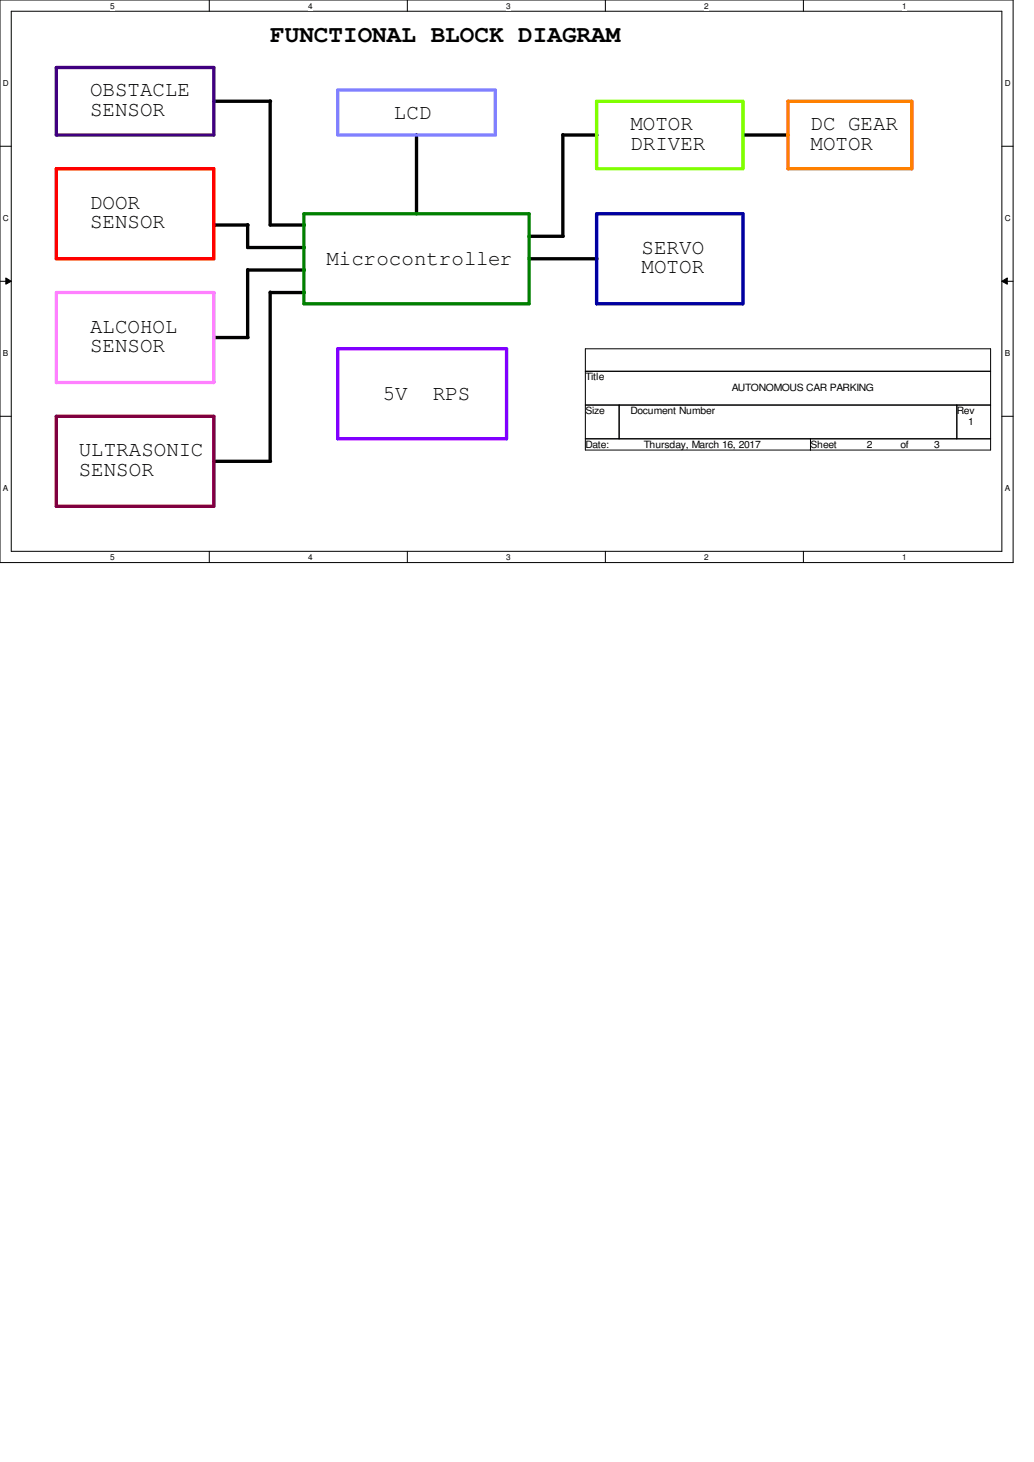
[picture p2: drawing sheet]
<svg xmlns="http://www.w3.org/2000/svg" width="210mm" height="297mm" viewBox="0 0 210 297" stroke-linecap="round" stroke-linejoin="round" font-family="sans-serif">
<defs><g id="words">
<text font-size="4.8" x="54.9" y="8.5">FUNCTIONAL BLOCK DIAGRAM</text>
<g font-size="4.3">
<text x="18.3" y="19.6">OBSTACLE</text>
<text x="18.3" y="23.5">SENSOR</text>
<text x="80" y="24.1">LCD</text>
<text x="128" y="26.4">MOTOR</text>
<text x="164.6" y="26.4">DC GEAR</text>
<text x="128" y="30.4">DRIVER</text>
<text x="164.6" y="30.4">MOTOR</text>
<text x="18.3" y="42.4">DOOR</text>
<text x="18.3" y="46.4">SENSOR</text>
<text x="66.3" y="53.8">Microcontroller</text>
<text x="130.3" y="51.6">SERVO</text>
<text x="130.3" y="55.5">MOTOR</text>
<text x="18.3" y="67.6">ALCOHOL</text>
<text x="18.3" y="71.5">SENSOR</text>
<text x="77.7" y="81.3">5V</text>
<text x="87.9" y="81.3">RPS</text>
<text x="16" y="92.7">ULTRASONIC</text>
<text x="16" y="96.7">SENSOR</text>
</g>
<g font-size="2">
<text x="118.9" y="77.2">Title</text>
<text x="148.6" y="79.5">AUTONOMOUS CAR PARKING</text>
<text x="118.9" y="84.1">Size</text>
<text x="128" y="84.1">Document Number</text>
<text x="194.3" y="84.1">Rev</text>
<text x="196.6" y="86.4">1</text>
<text x="118.9" y="90.9">Date:</text>
<text x="130.7" y="90.9">Thursday, March 16, 2017</text>
<text x="164.6" y="90.9">Sheet</text>
<text x="176" y="90.9">2</text>
<text x="182.9" y="90.9">of</text>
<text x="189.7" y="90.9">3</text>
</g>
<g font-size="1.7">
<text x="22.4" y="1.8">5</text>
<text x="62.6" y="1.8">4</text>
<text x="102.8" y="1.8">3</text>
<text x="143" y="1.8">2</text>
<text x="183.2" y="1.8">1</text>
<text x=".6" y="17.5">D</text>
<text x="204" y="17.5">D</text>
<text x=".6" y="45">C</text>
<text x="204" y="45">C</text>
<text x=".6" y="72.4">B</text>
<text x="204" y="72.4">B</text>
<text x=".6" y="99.8">A</text>
<text x="204" y="99.8">A</text>
<text x="22.4" y="113.8">5</text>
<text x="62.6" y="113.8">4</text>
<text x="102.8" y="113.8">3</text>
<text x="143" y="113.8">2</text>
<text x="183.2" y="113.8">1</text>
</g>
</g></defs>
<path d="M0 0h205.7v114.3h-205.7zM2.3 2.3h201.2v109.7h-201.2z" fill="none" stroke="#000" stroke-width=".2"/>
<g fill="#fff">
<path d="M22.4 .3h.9v1.8h-.9z"/>
<path d="M22.4 112.3h.9v1.8h-.9z"/>
</g>
<path d="M42.5 0v2.3M42.5 112v2.3" fill="none" stroke="#000" stroke-width=".2"/>
<g fill="#fff">
<path d="M62.6 .3h.9v1.8h-.9z"/>
<path d="M62.6 112.3h.9v1.8h-.9z"/>
</g>
<path d="M82.7 0v2.3M82.7 112v2.3" fill="none" stroke="#000" stroke-width=".2"/>
<g fill="#fff">
<path d="M102.8 .3h.9v1.8h-.9z"/>
<path d="M102.8 112.3h.9v1.8h-.9z"/>
</g>
<path d="M122.9 0v2.3M122.9 112v2.3" fill="none" stroke="#000" stroke-width=".2"/>
<g fill="#fff">
<path d="M143 .3h.9v1.8h-.9z"/>
<path d="M143 112.3h.9v1.8h-.9z"/>
</g>
<path d="M163.2 0v2.3M163.2 112v2.3" fill="none" stroke="#000" stroke-width=".2"/>
<g fill="#fff">
<path d="M183.2 .3h.9v1.8h-.9z"/>
<path d="M183.2 112.3h.9v1.8h-.9z"/>
<path d="M.6 16h1.2v1.9h-1.2z"/>
<path d="M204 16h1.2v1.9h-1.2z"/>
<path d="M.6 43.4h1.2v1.9h-1.2z"/>
<path d="M204 43.4h1.2v1.9h-1.2z"/>
</g>
<path d="M0 29.7h2.3M203.5 29.7h2.2" fill="none" stroke="#000" stroke-width=".2"/>
<g fill="#fff">
<path d="M.6 70.9h1.1v1.8h-1.1z"/>
<path d="M204 70.9h1.1v1.8h-1.1z"/>
</g>
<path d="M0 57.1h2.3M1.2 56.5l1.1 .6-1.1 .6zM203.5 57.1l1.1-.6v1.2zM203.5 57.1h2.2" fill="none" stroke="#000" stroke-width=".2"/>
<path d="M1.2 56.5l1.1 .6-1.1 .6zM203.5 57.1l1.1-.6v1.2z" fill="#000"/>
<g fill="#fff">
<path d="M.6 98.3h1.1v1.9h-1.1z"/>
<path d="M204 98.3h1.1v1.9h-1.1z"/>
</g>
<path d="M118.9 70.9h82.3v20.5h-82.3zM118.9 75.4h82.3M0 84.6h2.3M118.9 82.3h82.3M118.9 89.2h82.3M125.7 82.3v6.9M164.6 89.2v2.2M194.3 82.3v6.9M203.5 84.6h2.2" fill="none" stroke="#000" stroke-width=".2"/>
<g fill="none" stroke="#000" stroke-width=".68">
<path d="M43.4 20.6h11.5M54.9 20.5v25.2h6.9M84.6 27.3v16.1M114.3 27.4h6.9M114.3 27.3v20.7M150.9 27.4h9.2M43.4 45.7h7M50.3 45.6v4.7h11.5M50.3 54.8v13.8M50.3 54.9h11.5M54.9 59.4v34.3M54.9 59.4h6.9"/>
<path d="M107.4 52.6h13.8M107.4 48h7M43.4 68.6h7M43.4 93.7h11.5"/>
</g>
<path d="M121.2 20.6h29.7v13.7h-29.7z" fill="none" stroke="#80ff00" stroke-width=".68"/>
<path d="M68.6 70.9h34.3v18.3h-34.3z" fill="none" stroke="#8000ff" stroke-width=".68"/>
<path d="M160 20.6h25.2v13.7h-25.2z" fill="none" stroke="#ff8000" stroke-width=".68"/>
<path d="M121.2 43.4h29.7v18.3h-29.7z" fill="none" stroke="#0000a0" stroke-width=".68"/>
<path d="M11.4 34.3h32v18.3h-32z" fill="none" stroke="#f00" stroke-width=".68"/>
<path d="M61.7 43.4h45.7v18.3h-45.7z" fill="none" stroke="#008000" stroke-width=".68"/>
<path d="M68.6 18.3h32v9.1h-32z" fill="none" stroke="#8080ff" stroke-width=".68"/>
<path d="M11.4 13.7h32v13.7h-32z" fill="none" stroke="#400080" stroke-width=".68"/>
<path d="M11.4 59.4h32v18.3h-32z" fill="none" stroke="#ff80ff" stroke-width=".68"/>
<path d="M11.4 84.6h32v18.3h-32z" fill="none" stroke="#800040" stroke-width=".68"/>
<use href="#words"/>
</svg>
